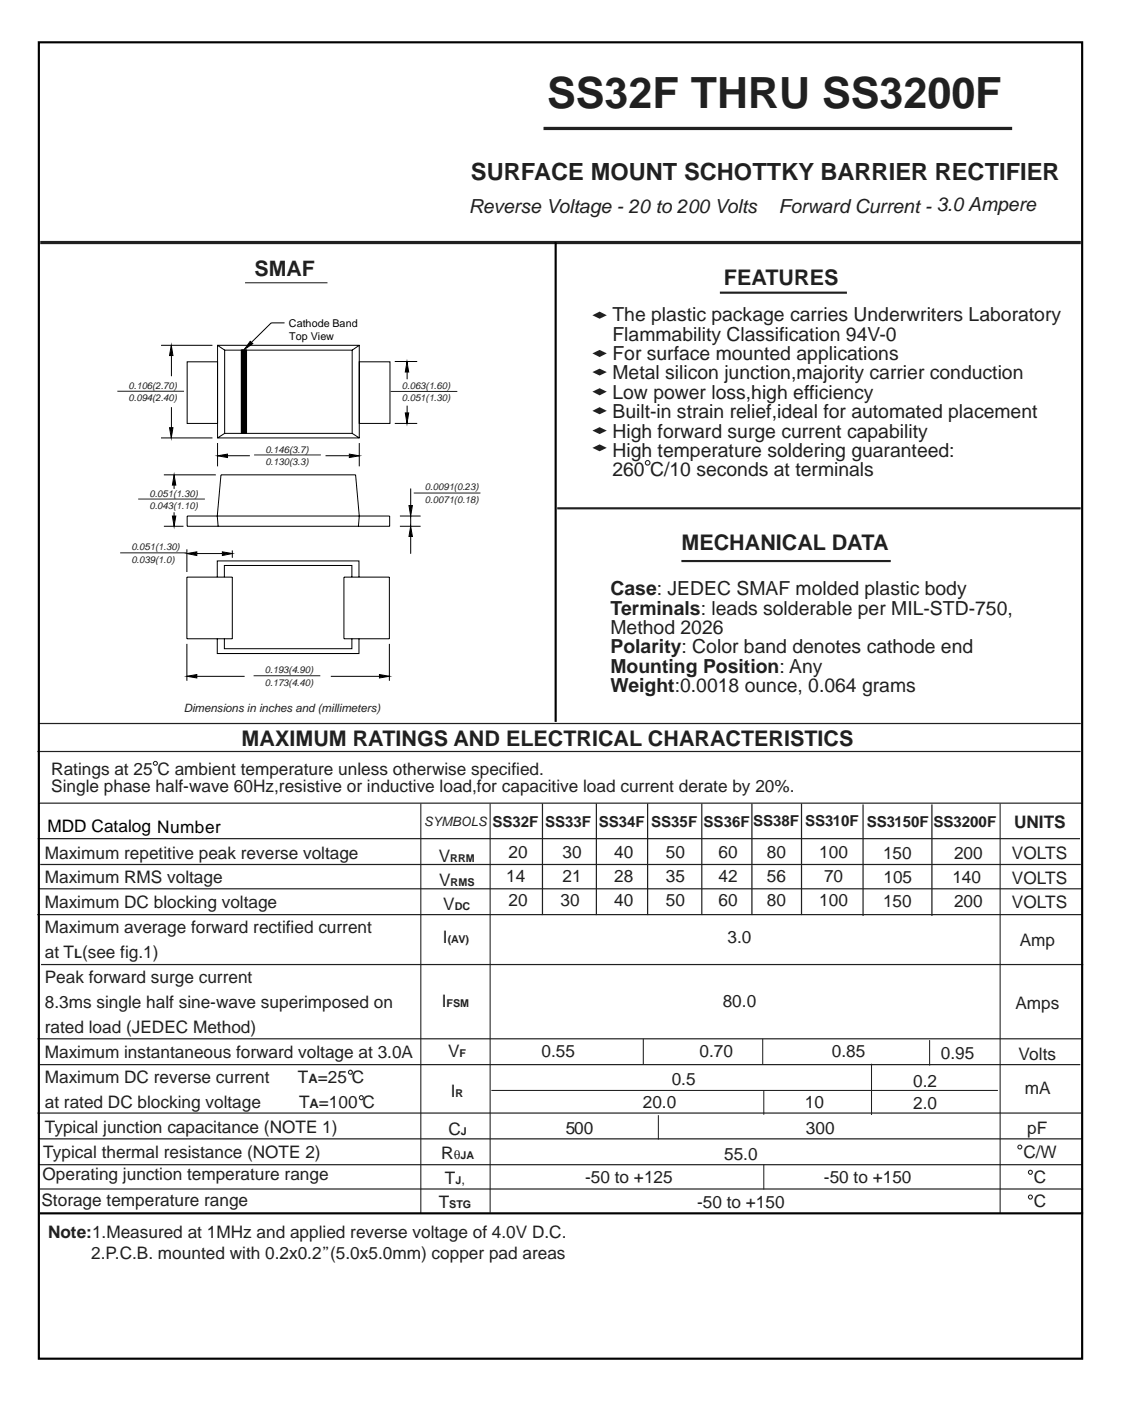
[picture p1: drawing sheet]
<svg xmlns="http://www.w3.org/2000/svg" width="184mm" height="230mm" viewBox="0 0 184 230" stroke-linecap="round" stroke-linejoin="round" font-family="sans-serif">
<defs><g id="words">
<text font-size="7.1" fill="#231f20" x="89.7" y="17.6">SS32F THRU SS3200F</text>
<text font-size="3.9" fill="#231f20" x="77.2" y="29.5">SURFACE MOUNT SCHOTTKY BARRIER RECTIFIER</text>
<g font-size="3.5" fill="#231f20">
<text x="41.7" y="45.2">SMAF</text>
<text x="118.7" y="46.7">FEATURES</text>
<text x="111.7" y="90.1">MECHANICAL DATA</text>
<text x="39.6" y="122.3">MAXIMUM RATINGS AND ELECTRICAL CHARACTERISTICS</text>
</g>
<g font-size="3.2" fill="#231f20">
<text x="76.9" y="34.9">Reverse Voltage - 20 to 200 Volts</text>
<text x="127.6" y="34.9">Forward Current - 3.0 Ampere</text>
<text x="100.4" y="52.7">The plastic package carries Underwriters Laboratory</text>
<text x="100.4" y="55.9">Flammability Classification 94V-0</text>
<text x="100.4" y="59">For surface mounted applications</text>
<text x="100.4" y="62.2">Metal silicon junction,majority carrier conduction</text>
<text x="100.4" y="65.4">Low power loss,high efficiency</text>
<text x="100.4" y="68.6">Built-in strain relief,ideal for automated placement</text>
<text x="100.4" y="71.7">High forward surge current capability</text>
<text x="100.4" y="74.9">High temperature soldering guaranteed:</text>
<text x="100.4" y="78.1">260 C/10 seconds at terminals</text>
<text x="100.1" y="97.6">Case: JEDEC SMAF molded plastic body</text>
<text x="100.1" y="100.7">Terminals: leads solderable per MIL-STD-750,</text>
<text x="100.1" y="103.9">Method 2026</text>
<text x="100.1" y="107.1">Polarity: Color band denotes cathode end</text>
<text x="100.1" y="110.3">Mounting Position: Any</text>
<text x="100.1" y="113.4">Weight:0.0018 ounce, 0.064 grams</text>
</g>
<g font-size="2.8" fill="#231f20">
<text x="8.4" y="127">Ratings at 25 C ambient temperature unless otherwise specified.</text>
<text x="8.4" y="129.8">Single phase half-wave 60Hz,resistive or inductive load,for capacitive load current derate by 20%.</text>
<text x="166.3" y="135.7">UNITS</text>
<text x="7.3" y="140.7">Maximum repetitive peak reverse voltage</text>
<text x="71.9" y="141.3">V</text>
<text x="83.4" y="140.6">20</text>
<text x="92.2" y="140.6">30</text>
<text x="100.7" y="140.6">40</text>
<text x="109.2" y="140.6">50</text>
<text x="117.8" y="140.6">60</text>
<text x="125.7" y="140.6">80</text>
<text x="134.3" y="140.6">100</text>
<text x="144.8" y="140.8">150</text>
<text x="156.4" y="140.8">200</text>
<text x="165.9" y="140.9">VOLTS</text>
<text x="7.3" y="144.8">Maximum RMS voltage</text>
<text x="7.3" y="148.9">Maximum DC blocking voltage</text>
<text x="72" y="145.2">V</text>
<text x="72.7" y="149.2">V</text>
<text x="83" y="144.6">14</text>
<text x="83.4" y="148.5">20</text>
<text x="91.9" y="148.5">30</text>
<text x="92.2" y="144.6">21</text>
<text x="100.7" y="144.6">28</text>
<text x="100.7" y="148.5">40</text>
<text x="109.2" y="144.6">35</text>
<text x="109.2" y="148.5">50</text>
<text x="117.8" y="144.6">42</text>
<text x="117.8" y="148.5">60</text>
<text x="125.7" y="144.6">56</text>
<text x="125.7" y="148.5">80</text>
<text x="134.3" y="148.5">100</text>
<text x="135.1" y="144.6">70</text>
<text x="144.8" y="148.7">150</text>
<text x="144.9" y="144.7">105</text>
<text x="156.1" y="144.7">140</text>
<text x="156.4" y="148.7">200</text>
<text x="165.9" y="144.8">VOLTS</text>
<text x="165.9" y="148.8">VOLTS</text>
<text x="7.3" y="153">Maximum average forward rectified current</text>
<text x="72.6" y="154.7">I</text>
<text x="119.3" y="154.7">3.0</text>
<text x="167.2" y="155.1">Amp</text>
<text x="7.3" y="161.2">Peak forward surge current</text>
<text x="7.3" y="157.1">at T (see fig.1)</text>
<text x="7.3" y="165.3">8.3ms single half sine-wave superimposed on</text>
<text x="72.4" y="165.1">I</text>
<text x="118.5" y="165.1">80.0</text>
<text x="166.5" y="165.5">Amps</text>
<text x="7.3" y="169.4">rated load (JEDEC Method)</text>
<text x="7.3" y="173.5">Maximum instantaneous forward voltage at 3.0A</text>
<text x="73.5" y="173.2">V</text>
<text x="88.8" y="173.2">0.55</text>
<text x="114.7" y="173.2">0.70</text>
<text x="136.4" y="173.2">0.85</text>
<text x="154.2" y="173.6">0.95</text>
<text x="167" y="173.7">Volts</text>
<text x="7.3" y="177.6">Maximum DC reverse current</text>
<text x="48.9" y="177.6">T =25 C</text>
<text x="73.9" y="179.9">I</text>
<text x="110.1" y="177.9">0.5</text>
<text x="149.7" y="178.2">0.2</text>
<text x="168" y="179.3">mA</text>
<text x="7.3" y="185.7">Typical junction capacitance (NOTE 1)</text>
<text x="7.3" y="181.7">at rated DC blocking voltage</text>
<text x="49" y="181.7">T =100 C</text>
<text x="73.5" y="186">C</text>
<text x="92.7" y="185.8">500</text>
<text x="105.4" y="181.7">20.0</text>
<text x="132" y="181.7">10</text>
<text x="132.1" y="185.8">300</text>
<text x="149.7" y="181.7">2.0</text>
<text x="168.4" y="185.9">pF</text>
<text x="7.1" y="189.9">Typical thermal resistance (NOTE 2)</text>
<text x="72.4" y="189.9">R</text>
<text x="118.7" y="190.2">55.0</text>
<text x="167.8" y="189.8">C/W</text>
<text x="6.8" y="197.7">Storage temperature range</text>
<text x="7" y="193.5">Operating junction temperature range</text>
<text x="73" y="194.1">T</text>
<text x="95.9" y="193.8">-50 to +125</text>
<text x="135.1" y="193.8">-50 to +150</text>
<text x="169.5" y="197.9">C</text>
<text x="169.5" y="193.8">C</text>
<text x="7.9" y="202.9">Note:1.Measured at 1MHz and applied reverse voltage of 4.0V D.C.</text>
<text x="71.9" y="198">T</text>
<text x="114.3" y="198.1">-50 to +150</text>
<text x="14.9" y="206.5">2.P.C.B. mounted with 0.2x0.2”(5.0x5.0mm) copper pad areas</text>
</g>
<text font-size="2.8" x="7.8" y="136.4">MDD Catalog Number</text>
<g font-size="2.5" fill="#231f20">
<text x="80.7" y="135.6">SS32F</text>
<text x="89.4" y="135.6">SS33F</text>
<text x="98.2" y="135.6">SS34F</text>
<text x="106.8" y="135.6">SS35F</text>
<text x="115.4" y="135.6">SS36F</text>
<text x="123.5" y="135.5">SS38F</text>
<text x="132" y="135.5">SS310F</text>
<text x="142.1" y="135.6">SS3150F</text>
<text x="153" y="135.6">SS3200F</text>
</g>
<g font-size="2.1" fill="#231f20">
<text x="69.6" y="135.3">SYMBOLS</text>
<text x="12.2" y="157.1">L</text>
<text x="50.6" y="177.6">A</text>
<text x="50.8" y="181.7">A</text>
<text x="74.4" y="189.9">θ</text>
<text x="75.7" y="194.1">,</text>
</g>
<text font-size="1.9" fill="#231f20" x="30.1" y="116.7">Dimensions in inches and (millimeters)</text>
<g font-size="1.8">
<text x="47.4" y="53.6">Cathode Band</text>
<text x="47.4" y="55.7">Top View</text>
</g>
<g font-size="1.8" fill="#231f20">
<text x="73.8" y="141.3">RRM</text>
<text x="73.9" y="145.2">RMS</text>
<text x="74.6" y="149.2">DC</text>
<text x="73.4" y="154.7">(AV)</text>
<text x="73.2" y="165.1">FSM</text>
<text x="75.4" y="173.2">F</text>
<text x="74.7" y="179.9">R</text>
<text x="75.5" y="186">J</text>
<text x="75.5" y="189.9">JA</text>
<text x="74.7" y="194.1">J</text>
<text x="73.7" y="198">STG</text>
</g>
<g font-size="1.6" fill="#231f20">
<text x="21.1" y="63.7">0.106(2.70)</text>
<text x="21.1" y="65.8">0.094(2.40)</text>
<text x="65.9" y="65.8">0.051(1.30)</text>
<text x="65.9" y="63.8">0.063(1.60)</text>
<text x="43.5" y="76.2">0.130(3.3)</text>
<text x="43.5" y="74.2">0.146(3.7)</text>
<text x="24.5" y="81.5">0.051(1.30)</text>
<text x="24.5" y="83.4">0.043(1.10)</text>
<text x="69.7" y="80.4">0.0091(0.23)</text>
<text x="69.7" y="82.5">0.0071(0.18)</text>
<text x="21.5" y="90.2">0.051(1.30)</text>
<text x="21.5" y="92.3">0.039(1.0)</text>
<text x="43.4" y="110.4">0.193(4.90)</text>
<text x="43.4" y="112.4">0.173(4.40)</text>
</g>
</g></defs>
<g fill="none" stroke="#231f20" stroke-width=".2">
<path d="M6.3 118.6h170.9M6.1 123.2h171.1M6.2 137.5h170.9M6.3 131.7h171.2M88.9 131.7v18.3M97.8 131.7v18.3M106.2 131.7v18.3M115.1 131.7v18.3M123.3 131.7v18.3M131.4 131.7v18.3M141.5 131.9v18.2M152.8 131.9v18.2"/>
<path d="M6.1 149.9h171.4M6.3 145.7h171.2M6.6 141.7h170.6M6.7 158.1h170.9M6.2 170.3h171.1M6.5 174.5h170.6M6.2 182.5h171.1M6.2 190.9h171.2M6.2 186.7h171.2M6.4 194.9h171.2"/>
</g>
<g fill="none" stroke="#231f20" stroke-width=".17">
<path d="M80.6 178.8h83M105.5 170.3v4.2M125.1 170.3v4.2M125.2 178.8v3.9M142.9 174.4v8.4M152.4 170.5v4.2M107.9 182.8v4M125.2 190.9v4.1"/>
<circle cx="25.5" cy="125.1" r=".33"/>
</g>
<g fill="none" stroke="#231f20" stroke-width=".18">
<path d="M69 131.7v67.3M80.4 131.7v67.1M164 131.7v67.1"/>
<circle cx="57.5" cy="175.8" r=".33"/>
<circle cx="59.2" cy="179.9" r=".33"/>
<circle cx="167.2" cy="188" r=".32"/>
<circle cx="168.9" cy="192.2" r=".33"/>
<circle cx="168.9" cy="196.2" r=".33"/>
</g>
<path d="M118 48h20.9M91.4 83.3h85.8M111.7 92h34.3" fill="none" stroke="#231f20" stroke-width=".35"/>
<path d="M6.6 39.8h170.6M89.1 21.1h76.9" fill="none" stroke="#231f20" stroke-width=".53"/>
<path d="M6.4 6.9h171v215.8h-171zM91.1 39.7v78.6M6.5 198.9h171.1" fill="none" stroke="#000" stroke-width=".35"/>
<g fill="#231f20">
<path d="M97.1 51.7l1.2-.6 1.2 .6-1.2 .5z" fill-rule="evenodd"/>
<path d="M97.1 57.9l1.2-.5 1.2 .5-1.2 .6z" fill-rule="evenodd"/>
<path d="M97.1 64.2l1.2-.6 1.2 .6-1.2 .6z" fill-rule="evenodd"/>
<path d="M97.1 67.3l1.2-.6 1.2 .6-1.2 .6z" fill-rule="evenodd"/>
<path d="M97.1 61l1.2-.6 1.2 .6-1.2 .6z" fill-rule="evenodd"/>
</g>
<circle cx="106.2" cy="75.9" r=".37" fill="none" stroke="#231f20" stroke-width=".18"/>
<g fill="#231f20">
<path d="M97.1 73.4l1.2-.6 1.2 .6-1.2 .6z" fill-rule="evenodd"/>
<path d="M97.1 70.6l1.2-.6 1.2 .6-1.2 .6z" fill-rule="evenodd"/>
</g>
<path d="M40.2 46.4h13.5" fill="none" stroke="#231f20" stroke-width=".17"/>
<g fill="none" stroke="#000" stroke-width=".16">
<path d="M26.4 56.6h8.4M28.1 56.6l.3 1.7h-.6zM28.1 58.2v3.5M30.7 59.3h5v10.1h-5zM35.7 56.6h23.2v15.2h-23.2zM35.7 56.6l1.1 .8M36.8 57.4h20.9v13.6h-20.9zM39.6 57.4h.8zM39.6 57.4l.8 13.6h-.8zM39.6 57.4h.8v13.6zM39.6 57.4v13.6M40.4 57.4v13.6"/>
<path d="M41 56l.4 .3-1.4 1zM46.7 52.9h-2.2l-3.3 3.2M58.9 59.3h5v10.1h-5zM58.9 56.6l-1.2 .8M64.7 59.3h3.7M66.7 59.3l.3 1.7h-.5zM26.4 71.8h8.4M26.9 77.8h8.5M27.8 70.1h.6l-.3 1.7zM28.1 66.7v3.5M28.5 79v1.1M28.5 77.8l.3 1.7h-.5z"/>
<path d="M35.7 74.7l1.6-.3v.6zM35.7 72.6v3.8M36.8 71l-1.1 .8M37.1 74.7h3.9M39.6 71h.8zM53.4 74.7h3.9M57.3 74.4l1.6 .3-1.6 .3zM57.7 71l1.2 .8M58.9 72.6v3.8M64.7 69.4h3.7M66.5 67.7h.5l-.3 1.7zM66.8 60.7v1.5"/>
<path d="M66.8 66.5v2.2M26.9 86.3h3.2M28.3 84.6h.5l-.3 1.7zM28.5 84v1.1M30.6 90.7l1.7-.2v.6zM30.6 94.6h7.5v10.1h-7.5zM30.6 90v3.8M30.7 84.6h33.2v1.7h-33.2zM32.3 90.7h4.1M35.6 94.6v-2.6h23.3v2.6M35.8 86.3l-.2-1.7 .6-6.8h22.1l.6 6.8-.1 1.7M36.5 90.5l1.6 .2-1.6 .4z"/>
<path d="M36.8 94.6v-1.9h20.9v1.9M38.1 90.2v1.2M56.4 94.6h7.4v10.1h-7.4zM65.6 86.3h3.4M65.6 84.6h3.4M67.1 82.9h.5l-.3 1.7zM67.3 80.1v2.8M67.3 86.3l.3 1.6h-.5zM67.3 84.6v1.7M67.3 87.9v2.9M30.6 110.9l1.7-.3v.5zM30.6 105.5v6.1"/>
<path d="M32.1 110.9h8M35.6 104.7v2.4h23.3v-2.4M36.8 104.7v1.6h20.9v-1.6M54.2 110.9h8M62.2 110.6l1.6 .3-1.6 .2zM63.8 105.5v6.1"/>
</g>
<g fill="#000">
<path d="M28.1 56.6l.3 1.7h-.6zM39.6 57.4h.8zM39.6 57.4l.8 13.6h-.8zM39.6 57.4h.8v13.6zM41 56l.4 .3-1.4 1zM27.8 70.1h.6l-.3 1.7zM28.5 77.8l.3 1.7h-.5zM35.7 74.7l1.6-.3v.6zM39.6 71h.8zM57.3 74.4l1.6 .3-1.6 .3zM66.7 59.3l.3 1.7h-.5zM66.5 67.7h.5l-.3 1.7z"/>
<path d="M28.3 84.6h.5l-.3 1.7zM30.6 90.7l1.7-.2v.6zM36.5 90.5l1.6 .2-1.6 .4zM67.1 82.9h.5l-.3 1.7zM67.3 86.3l.3 1.6h-.5zM30.6 110.9l1.7-.3v.5zM62.2 110.6l1.6 .3-1.6 .2z"/>
</g>
<path d="M19.2 64.1h11M41.7 74.6h10.9M64 64.2h11M19.7 90.6h10.9M22.7 81.8h10.9M67.8 80.8h11M41.6 110.8h10.9" fill="none" stroke="#231f20" stroke-width=".16"/>
<use href="#words"/>
</svg>
